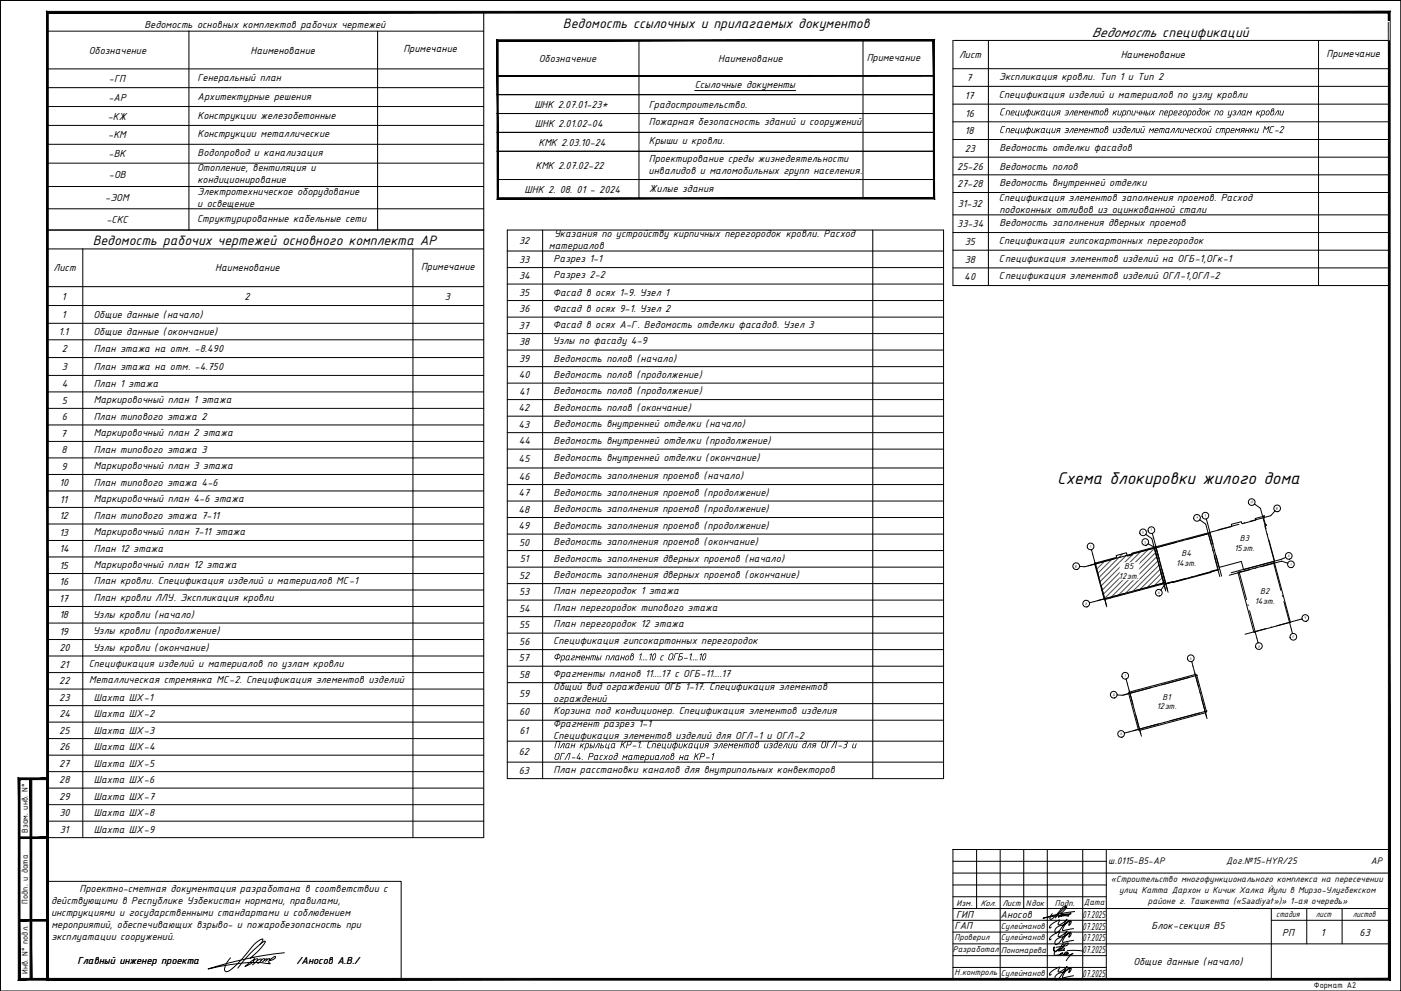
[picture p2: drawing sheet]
<svg xmlns="http://www.w3.org/2000/svg" width="594mm" height="420mm" viewBox="0 0 594 420" stroke-linecap="round" stroke-linejoin="round" font-family="sans-serif">
<defs><g id="words">
<text font-size="7.8" x="448.3" y="205.2">Схема блокировки жилого дома</text>
<g font-size="6.2">
<text x="238.7" y="11.7">Ведомость ссылочных и прилагаемых документов</text>
<text x="463" y="15.5">Ведомость cпецификаций</text>
<text x="39.3" y="103.9">Ведомость рабочих чертежей основного комплекта АР</text>
</g>
<g font-size="4.7">
<text x="61.2" y="11.9">Ведомость основных комплектов рабочих чертежей</text>
<text x="37.6" y="22.7">Обозначение</text>
<text x="228.4" y="26.1">Обозначение</text>
<text x="304.6" y="26.1">Наименование</text>
<text x="367.5" y="25.7">Примечание</text>
<text x="406.7" y="24.6">Лист</text>
<text x="46.2" y="34.7">-ГП</text>
<text x="83.7" y="34.2">Генеральный план</text>
<text x="409.8" y="34.4">7</text>
<text x="423.7" y="34">Экспликация кровли. Тип 1 и Тип 2</text>
<text x="294.6" y="37.2">Ссылочные документы</text>
<text x="409.1" y="41.9">17</text>
<text x="423.6" y="41.4">Спецификация изделий и материалов по узлу кровли</text>
<text x="46" y="42.7">-АР</text>
<text x="83.7" y="42.2">Архитектурные решения</text>
<text x="226.6" y="45.7">ШНК 2.07.01-23*</text>
<text x="275.1" y="45.6">Градостроительство.</text>
<text x="45.7" y="50.7">-КЖ</text>
<text x="83.7" y="50.2">Конструкции железобетонные</text>
<text x="226.8" y="53.8">ШНК 2.01.02-04</text>
<text x="275.1" y="53.1">Пожарная безопасность зданий и сооружений</text>
<text x="409.2" y="49.4">16</text>
<text x="423.6" y="48.9">Cпецификация элементов кирпичных перегородок по узлам кровли</text>
<text x="45.9" y="58.7">-КМ</text>
<text x="83.7" y="58.3">Конструкции металлические</text>
<text x="409.1" y="56.9">18</text>
<text x="423.6" y="56.4">Cпецификация элементов изделий металлической стремянки МС</text>
<text x="540.1" y="56.4">-2</text>
<text x="228.4" y="61.8">КМК 2.03.10-24</text>
<text x="275.1" y="61.1">Крыши и кровли.</text>
<text x="409.1" y="64.4">23</text>
<text x="423.8" y="63.9">Ведомость отделки фасадов</text>
<text x="46" y="66.7">-ВК</text>
<text x="83.8" y="66.3">Водопровод и канализация</text>
<text x="227.1" y="71.7">КМК 2.07.02-22</text>
<text x="275.1" y="68.7">Проектирование среды жизнедеятельности</text>
<text x="405.9" y="71.9">25-26</text>
<text x="423.8" y="71.9">Ведомость полов</text>
<text x="46.2" y="75.6">-ОВ</text>
<text x="83.6" y="72.7">Отопление, вентиляция и</text>
<text x="83.7" y="77.7">кондиционирование</text>
<text x="275.1" y="73.7">инвалидов и маломобильных групп населения.</text>
<text x="83.7" y="82.6">Электротехническое оборудование</text>
<text x="222.4" y="81.7">ШНК 2. 08. 01 - 2024</text>
<text x="275.3" y="81.6">Жилые здания</text>
<text x="405.8" y="79.4">27-28</text>
<text x="423.8" y="79">Ведомость внутренней отделки</text>
<text x="44.6" y="85.3">-ЭОМ</text>
<text x="83.7" y="87.6">и освещение</text>
<text x="406.2" y="87.8">31-32</text>
<text x="423.6" y="85.1">Спецификация элементов заполнения проемов. Расход</text>
<text x="45.1" y="94.5">-СКС</text>
<text x="83.6" y="94.1">Структурированные кабельные сети</text>
<text x="423.8" y="90.1">подоконных отливов из оцинкованной стали</text>
<text x="423.8" y="95.9">Ведомость заполнения дверных проемов</text>
<text x="235" y="100.5">Указания по устройству кирпичных перегородок кровли. Расход</text>
<text x="405.9" y="96.4">33-34</text>
<text x="220.1" y="103.5">32</text>
<text x="232.8" y="105.5">материалов</text>
<text x="409.1" y="103.8">35</text>
<text x="423.6" y="103.4">Спецификация гипсокартонных перегородок</text>
<text x="220.1" y="111.4">33</text>
<text x="234.8" y="111">Разрез 1-1</text>
<text x="409.1" y="111.3">38</text>
<text x="423.6" y="110.9">Cпецификация элементов изделий на ОГБ-1,ОГк-1</text>
<text x="22.7" y="115">Лист</text>
<text x="220.1" y="118.4">34</text>
<text x="234.8" y="118">Разрез 2-2</text>
<text x="408.9" y="118.8">40</text>
<text x="423.6" y="118.4">Cпецификация элементов изделий ОГЛ-1,ОГЛ-2</text>
<text x="220.1" y="125.4">35</text>
<text x="234.4" y="125.4">Фасад в осях 1-9. Узел 1</text>
<text x="26.2" y="127">1</text>
<text x="103.7" y="127">2</text>
<text x="188.7" y="127">3</text>
<text x="26.2" y="134.8">1</text>
<text x="39.6" y="134.7">Общие данные (начало)</text>
<text x="220.2" y="132.4">36</text>
<text x="234.4" y="132.4">Фасад в осях 9-1. Узел 2</text>
<text x="24.9" y="142.1">1.1</text>
<text x="39.6" y="142">Общие данные (окончание)</text>
<text x="220" y="139.4">37</text>
<text x="234.4" y="139">Фасад в осях А-Г. Ведомость отделки фасадов. Узел 3</text>
<text x="26.2" y="149.4">2</text>
<text x="39.8" y="149.4">План этажа на отм. -8.490</text>
<text x="220.1" y="146.4">38</text>
<text x="234.5" y="146">Узлы по фасаду 4-9</text>
<text x="220.1" y="153.4">39</text>
<text x="234.8" y="153.4">Ведомость полов (начало)</text>
<text x="26.2" y="156.9">3</text>
<text x="39.8" y="156.8">План этажа на отм. -4.750</text>
<text x="219.9" y="160.4">40</text>
<text x="234.8" y="160.1">Ведомость полов (продолжение)</text>
<text x="26.2" y="164.2">4</text>
<text x="39.8" y="164.2">План 1 этажа</text>
<text x="220.1" y="167.4">41</text>
<text x="234.8" y="167.1">Ведомость полов (продолжение)</text>
<text x="26.2" y="171.2">5</text>
<text x="39.8" y="170.7">Маркировочный план 1 этажа</text>
<text x="26.2" y="178.1">6</text>
<text x="39.8" y="178.1">План типового этажа 2</text>
<text x="219.9" y="174.5">42</text>
<text x="234.8" y="174.5">Ведомость полов (окончание)</text>
<text x="25.8" y="185.1">7</text>
<text x="39.8" y="184.7">Маркировочный план 2 этажа</text>
<text x="219.9" y="181.4">43</text>
<text x="234.8" y="181.1">Ведомость внутренней отделки (начало)</text>
<text x="219.9" y="188.4">44</text>
<text x="234.8" y="188.1">Ведомость внутренней отделки (продолжение)</text>
<text x="26.1" y="192.2">8</text>
<text x="39.8" y="192.2">План типового этажа 3</text>
<text x="219.9" y="195.9">45</text>
<text x="234.8" y="195.6">Ведомость внутренней отделки (окончание)</text>
<text x="26" y="199.1">9</text>
<text x="39.8" y="198.7">Маркировочный план 3 этажа</text>
<text x="219.9" y="203.5">46</text>
<text x="234.8" y="203.1">Ведомость заполнения проемов (начало)</text>
<text x="25.2" y="206.2">10</text>
<text x="39.8" y="206.2">План типового этажа 4-6</text>
<text x="25.4" y="213.1">11</text>
<text x="39.8" y="212.7">Маркировочный план 4-6 этажа</text>
<text x="219.8" y="210.4">47</text>
<text x="234.8" y="210.1">Ведомость заполнения проемов (продолжение)</text>
<text x="25.2" y="220.1">12</text>
<text x="39.8" y="220.1">План типового этажа 7-11</text>
<text x="219.9" y="217.4">48</text>
<text x="234.8" y="217.1">Ведомость заполнения проемов (продолжение)</text>
<text x="25.2" y="227.2">13</text>
<text x="39.8" y="226.7">Маркировочный план 7-11 этажа</text>
<text x="219.9" y="224.5">49</text>
<text x="234.8" y="224.2">Ведомость заполнения проемов (продолжение)</text>
<text x="220.1" y="231.4">50</text>
<text x="234.8" y="231.1">Ведомость заполнения проемов (окончание)</text>
<text x="25.2" y="234.1">14</text>
<text x="39.8" y="234.1">План 12 этажа</text>
<text x="220.4" y="238.4">51</text>
<text x="234.8" y="238.1">Ведомость заполнения дверных проемов (начало)</text>
<text x="25.2" y="241.2">15</text>
<text x="39.8" y="240.7">Маркировочный план 12 этажа</text>
<text x="220.1" y="245.4">52</text>
<text x="234.8" y="245.2">Ведомость заполнения дверных проемов (окончание)</text>
<text x="25.2" y="248.2">16</text>
<text x="39.8" y="247.7">План кровли. Спецификация изделий и материалов МС-1</text>
<text x="234.8" y="252">План перегородок 1 этажа</text>
<text x="25.1" y="255.1">17</text>
<text x="39.8" y="254.7">План кровли ЛЛУ. Экспликация кровли</text>
<text x="220.1" y="252.4">53</text>
<text x="25.2" y="262.2">18</text>
<text x="39.5" y="261.8">Узлы кровли (начало)</text>
<text x="220.1" y="259.4">54</text>
<text x="234.8" y="259">План перегородок типового этажа</text>
<text x="25.2" y="269.2">19</text>
<text x="39.5" y="268.9">Узлы кровли (продолжение)</text>
<text x="220.1" y="266.4">55</text>
<text x="234.8" y="266">План перегородок 12 этажа</text>
<text x="39.5" y="275.8">Узлы кровли (окончание)</text>
<text x="220.2" y="273.4">56</text>
<text x="234.6" y="273">Спецификация гипсокартонных перегородок</text>
<text x="25.2" y="276.1">20</text>
<text x="220" y="280.4">57</text>
<text x="234.4" y="280">Фрагменты планов</text>
<text x="270.2" y="280">1..0</text>
<text x="279.5" y="280">с ОГБ</text>
<text x="289.5" y="280">-1..0</text>
<text x="25.4" y="283.2">21</text>
<text x="37.6" y="282.7">Спецификация изделий и материалов по узлам кровли</text>
<text x="220.1" y="287.4">58</text>
<text x="234.4" y="287">Фрагменты планов 11....17 с ОГБ-11....17</text>
<text x="25.1" y="290.2">22</text>
<text x="37.8" y="289.7">Металлическая стремянка МС-2. Спецификация элементов изделий</text>
<text x="234.6" y="292.4">Общий вид ограждений ОГБ 1-17. Спецификация элементов</text>
<text x="25.1" y="297.1">23</text>
<text x="39.8" y="297.1">Шахта ШХ-1</text>
<text x="220.1" y="295.4">59</text>
<text x="234.6" y="297.4">ограждений</text>
<text x="25.2" y="304.2">24</text>
<text x="39.8" y="304.2">Шахта ШХ-2</text>
<text x="220.1" y="303.3">60</text>
<text x="234.8" y="302.9">Корзина под кондиционер. Спецификация элементов изделия</text>
<text x="25.1" y="311.1">25</text>
<text x="39.8" y="311.1">Шахта ШХ-3</text>
<text x="220.3" y="311.3">61</text>
<text x="234.4" y="308.3">Фрагмент разрез 1-1</text>
<text x="234.6" y="313.4">Спецификация элементов изделий для ОГЛ-1 и ОГЛ-2</text>
<text x="234.8" y="317.2">План крыльца КР</text>
<text x="267.7" y="317.2">-1.</text>
<text x="273.9" y="317.2">Спецификация элементов изделий для ОГЛ</text>
<text x="354.9" y="317.2">-3 и</text>
<text x="25.2" y="318.1">26</text>
<text x="39.8" y="318.1">Шахта ШХ-4</text>
<text x="220" y="320.2">62</text>
<text x="234.6" y="322.2">ОГЛ -4.</text>
<text x="248.9" y="322.2">Расход материалов на КР</text>
<text x="298.8" y="322.2">-1</text>
<text x="25" y="325.1">27</text>
<text x="39.8" y="325.2">Шахта ШХ-5</text>
<text x="220" y="328.1">63</text>
<text x="234.8" y="327.7">План расстановки каналов для внутрипольных конвекторов</text>
<text x="25.1" y="332.1">28</text>
<text x="39.8" y="332.1">Шахта ШХ-6</text>
<text x="25.1" y="339.1">29</text>
<text x="39.8" y="339.1">Шахта ШХ-7</text>
<text x="25.2" y="346.2">30</text>
<text x="39.8" y="346.2">Шахта ШХ-8</text>
<text x="25.4" y="353.1">31</text>
<text x="39.8" y="353.1">Шахта ШХ-9</text>
<text x="21.6" y="383.4">действующими в Республике Узбекистан нормами, правилами,</text>
<text x="33.8" y="378.4">Проектно-сметная документация разработана в соответствии с</text>
<text x="21.6" y="388.4">инструкциями и государственными стандартами и соблюдением</text>
<text x="405.4" y="389.2">ГИП</text>
<text x="424.2" y="389.2">Аносов</text>
<text x="459" y="389.1">07.2025</text>
<text x="21.8" y="393.4">мероприятий, обеспечивающих взрыво- и пожаробезопасность при</text>
<text x="404.8" y="394">ГАП</text>
<text x="459" y="394.1">07.2025</text>
<text x="488.3" y="394">Блок-секция B5</text>
<text x="21.8" y="398.4">эксплуатации сооружений.</text>
<text x="459" y="399.1">07.2025</text>
<text x="543.7" y="396.7">РП</text>
<text x="560.1" y="396.7">1</text>
<text x="576.5" y="396.7">63</text>
<text x="459" y="404.1">07.2025</text>
<text x="32.9" y="408.6">Главный инженер проекта</text>
<text x="125.7" y="408.6">/Аносов А.В./</text>
<text x="480.6" y="409.3">Общие данные (начало)</text>
<text x="459" y="414.1">07.2025</text>
</g>
<g font-size="4.3">
<text x="469.9" y="366.4">ш.0115-B5-АР</text>
<text x="519.9" y="366.4">Дог.№15-HYR/25</text>
<text x="581.3" y="366.4">АР</text>
</g>
<g font-size="4.2">
<text x="106.2" y="22.7">Наименование</text>
<text x="171.1" y="22.2">Примечание</text>
<text x="475.2" y="24.6">Наименование</text>
<text x="562.5" y="24.2">Примечание</text>
<text x="91.2" y="115">Наименование</text>
<text x="178.6" y="114.6">Примечание</text>
</g>
<g font-size="4">
<text x="471.1" y="373.9">«Строительство многофункционального комплекса на пересечении</text>
<text x="474.6" y="378.7">улиц Катта Дархон и Кичик Халка Йули в Мирзо-Улугбекском</text>
<text x="486.8" y="383.3">районе г. Ташкента («Saadiyat»)» 1-ая очередь»</text>
<text x="541.2" y="388.7">стадия</text>
<text x="558" y="388.8">лист</text>
<text x="573.6" y="388.9">листов</text>
</g>
<g font-size="3.9">
<text x="523.5" y="233.5">15эт.</text>
<text x="525.8" y="229.3">B3</text>
<text x="501.1" y="235.8">B4</text>
<text x="474.5" y="245.5">12эт.</text>
<text x="476.7" y="241.3">B5</text>
<text x="498.7" y="240">14эт.</text>
<text x="534.4" y="252">B2</text>
<text x="532.1" y="256.2">14эт.</text>
<text x="492.9" y="296.6">B1</text>
<text x="490.5" y="300.7">12эт.</text>
<text x="11.9" y="353.1" transform="rotate(-90 11.9 353.1)">Взам. инв. N°</text>
<text x="11.9" y="383.1" transform="rotate(-90 11.9 383.1)">Подп. и дата</text>
<text x="405.7" y="383.9">Изм.</text>
<text x="415.7" y="383.9">Кол.</text>
<text x="425" y="383.9">Лист</text>
<text x="434.9" y="383.9">Nдок</text>
<text x="447.4" y="383.9">Подп.</text>
<text x="459.6" y="383.8">Дата</text>
<text x="424.4" y="393.7">Сулейманов</text>
<text x="404.8" y="398.6">Проверил</text>
<text x="424.4" y="398.7">Сулейманов</text>
<text x="404" y="403.6">Разработал</text>
<text x="424.6" y="403.9">Пономарева</text>
<text x="11.9" y="412.9" transform="rotate(-90 11.9 412.9)">Инв. N° подл.</text>
<text x="404.7" y="413.6">Н.контроль</text>
<text x="424.4" y="413.7">Сулейманов</text>
<text x="557.1" y="418.7">Формат А2</text>
</g>
<g font-size="1.6">
<text x="530.3" y="213.5" transform="rotate(-15 530.3 213.5)">10</text>
<text x="542" y="214.9" transform="rotate(165 542 214.9)">Ж</text>
<text x="507.3" y="220.2" transform="rotate(-16 507.3 220.2)">9</text>
<text x="510.9" y="219.2" transform="rotate(-14 510.9 219.2)">1</text>
<text x="484.4" y="226.3" transform="rotate(-15 484.4 226.3)">9</text>
<text x="488" y="225.3" transform="rotate(-15 488 225.3)">1</text>
<text x="462.3" y="232.2" transform="rotate(-14 462.3 232.2)">1</text>
<text x="485.8" y="229.3" transform="rotate(166 485.8 229.3)">Е</text>
<text x="456.8" y="239.4" transform="rotate(165 456.8 239.4)">Ж</text>
<text x="546.1" y="236.3" transform="rotate(-10 546.1 236.3)">А</text>
<text x="547.2" y="239.8" transform="rotate(-11 547.2 239.8)">1</text>
<text x="491" y="251.9" transform="rotate(-10 491 251.9)">А</text>
<text x="460.2" y="256.5" transform="rotate(-10 460.2 256.5)">А</text>
<text x="553.2" y="262.6" transform="rotate(-12 553.2 262.6)">9</text>
<text x="533.5" y="274.5" transform="rotate(-15 533.5 274.5)">А</text>
<text x="548.1" y="270.6" transform="rotate(-17 548.1 270.6)">Е</text>
<text x="504.7" y="279.7" transform="rotate(-16 504.7 279.7)">6</text>
<text x="476.9" y="287.1" transform="rotate(-15 476.9 287.1)">1</text>
<text x="471.9" y="295.1" transform="rotate(-10 471.9 295.1)">Д</text>
<text x="475" y="311.8" transform="rotate(-11 475 311.8)">А</text>
</g>
</g></defs>
<path d="M.1 .2v420M.1 .2h594v420h-594zM594.1 .2v420" fill="none" stroke="#000" stroke-width=".42"/>
<g fill="#000" stroke="#000" stroke-width=".42">
<path d="M593.9 420.1l.2 .1z"/>
<path d="M8.1 355.5h12v-.7zM8.1 354.8h12l-12 .7z"/>
<path d="M8.1 390.5h12v-.7zM8.1 389.8h12l-12 .7z"/>
<path d="M8.5 414.8l-.7 .7 12-.7zM7.8 415.5l12-.7 .7 .7zM19.8 330.5v84.3l.7 .7zM20.5 329.8v85.7l-.7-85zM8.5 330.5h11.3l.7-.7zM7.8 329.8h12.7l-12 .7zM7.8 329.8l.7 85v-84.3zM7.8 329.8l.7 85-.7 .7z"/>
<path d="M12.8 330.2v85h.7zM12.8 330.2h.7v85z"/>
<path d="M20.5 414.8l-.7 .7 568.9-.7zM19.8 415.5l568.9-.7 .8 .7zM588.7 5.5v409.3l.8 .7zM588.7 5.5l.8-.7v410.7zM20.5 5.5h568.2l.8-.7zM19.8 4.8h569.7l-569 .7zM19.8 4.8l.7 410v-409.3zM19.8 4.8l.7 410-.7 .7z"/>
</g>
<!-- layer: 0 -->
<g fill="none" stroke="#000" stroke-width=".42">
<path d="M211 17.1h185v59h-184.8M270.9 17.1v67M365.9 17.1v67M404.1 17.1h185v104h-185zM419.1 17.1v104M559.1 17.1v104M210.6 32.1h185M294.6 38.4h42.8M404.1 29.1h185M404.1 36.6h185M210.6 48.1h185.4M210.6 40.1h185.4"/>
<path d="M210.6 56.1h185.4M404.1 44.2h185M404.1 51.6h185M404.1 59.1h185M210.6 64.1h185.4M404.1 66.6h185M404.1 74.1h185M20.1 97.5h185v257.6h-185zM211.2 84.1h184.8M215.1 97.5h185v232.6h-185zM230.1 97.5v232.6M370.1 97.5v232.6"/>
<path d="M404.1 81.6h185M404.1 91.1h185M404.1 98.6h185M20.1 105.5h185M35.1 105.5v249.6M175.1 105.5v249.6M215.1 106.4h185M215.1 113.5h185M404.1 106.1h185M404.1 113.6h185M20.1 121.5h185M20.1 129.5h185"/>
<path d="M20.1 137.1h185M215.1 120.4h185M215.1 127.4h185M215.1 134.5h185M20.1 144.1h185M20.1 151.6h185M20.1 159.2h185M215.1 141.4h185M215.1 148.4h185M215.1 155.4h185M20.1 166.2h185M20.1 173.1h185"/>
<path d="M215.1 162.4h185M215.1 169.4h185M215.1 176.4h185M20.1 180.2h185M20.1 187.2h185M20.1 194.1h185M215.1 183.4h185M215.1 190.4h185M215.1 198.4h185M20.1 201.2h185M20.1 208.2h185M20.1 215.1h185"/>
<path d="M215.1 205.4h185M215.1 212.4h185M215.1 219.4h185M20.1 222.2h185M20.1 229.2h185M20.1 236.1h185M215.1 226.4h185M215.1 233.4h185M464 238.8l9.5-2.5-.2-.8 4.4-1.1 .3 1.4 2.1-.6-.2-.6 9.7-2.6 4 15.5-25.3 6.9zM489.9 231.9l22.6-6 4 15.5-3 .8 .1 .5-16.3 4.3-.1-.4-3 .8zM512.8 225.8l9.6-2.6-.3-.9 4.3-1.1 .2 .9 5.9-1.6-.2-.7 3.5-.9 .3-.3v.9l-.3 .1 .8 2.8 .3-.1 .1 .5-.7 .2 4.1 15-13.1 3.5-.9-3.5-9.5 2.6zM20.1 243.2h185"/>
<path d="M20.1 250.1h185M20.1 257.1h185M215.1 240.5h185M215.1 247.4h185M215.1 254.4h185M524.9 242.6l15.5-4.1 6.8 25.4-15.5 4.2zM20.1 264.2h185M20.1 271.1h185M20.1 278.1h185M215.1 261.5h185M215.1 268.4h185M215.1 275.4h185"/>
<path d="M20.1 285.2h185M20.1 292.1h185M20.1 299.2h185M215.1 282.4h185M215.1 289.4h185M215.1 298.3h185M478.8 293.5l28.2-7.6 .4 .2 4.2 15.7h-.3l.1 .3-28.3 7.6-.4-.2-4.1-15.7zM20.1 306.2h185M20.1 313.1h185M215.1 305.4h185M215.1 314.2h185M20.1 320.2h185"/>
<path d="M20.1 327.2h185M20.1 334.1h185M215.1 323.1h185M20.1 341.2h185M20.1 348.1h185M20.1 373.7h150v41.5h-150zM445.7 393.1l-.6 .4-.1-.3a6.2 6.2 0 0 1 4.3-3.2l-.6 2a5.7 5.7 0 0 0 3.8-2.3l-.7 1.1a9.4 9.4 0 0 1-4.1 4.7 1.81 1.81 0 0 1 1.4-2.9 9.5 9.5 0 0 0 4.8-2.4l-.7 2.1a1.33 1.33 0 0 0 .8-2 4.1 4.1 0 0 0-3.3 3.3v.9l4.5-.8"/>
</g>
<path d="M464.3 238.4l4.9 18.4M488.9 232.5l-27.5 7.4M489.3 231.7l4.9 18.4M490 231.4l5.3 19.7M512.8 226.1l-22.9 6.2M494.3 246.9l-29 7.8M516.9 241.5l-22.9 6.2M478.8 292.8l4.9 18.4M506.7 285.4l4.9 18.3M507.8 286.3l-31.4 8.4M511.9 301.4l-31.4 8.4" fill="none" stroke="#000" stroke-width=".42"/>
<!-- layer: . -->
<g fill="none" stroke="#45494e" stroke-width=".42">
<path d="M465.7 238.4l-1.3 1.3M468.8 237.6l-4 3.9M471.9 236.7l-6.6 6.6M476.1 234.8l-10.3 10.3M477.9 235.2l-11.6 11.6M481 234.3l-14.3 14.3M484.1 233.5l-16.9 16.9M487.2 232.7l-19.5 19.4M489.6 232.5l-21.4 21.4M490.1 234.2l-19.4 19.4M490.5 236l-16.7 16.8M491 237.8l-14.2 14.2"/>
<path d="M491.5 239.6l-11.6 11.6M492 241.3l-9 9M492.4 243.1l-6.4 6.4M492.9 244.9l-3.8 3.8M493.4 246.6l-1.3 1.3"/>
</g>
<g fill="none" stroke="#000" stroke-width=".42">
<path d="M532.1 213.8l2.4 1.7 2.3 8.7M540.6 216.7l-1.8 2-8.7 2.3M462.9 233.2l2.8 10.6M472.5 236.9l-12.5 3.4-2.1-.1M475.1 236.3h-.4M486 226.7l2.4 1.6 2.3 8.8M488.7 226.3l2.8 10.6M489.7 232.3l-12.5 3.4M491.3 239.3l.1 .3M492.1 239.1l.1 .3M498.8 229.9l-8.9 2.4-2.9-1.7M501.4 229.2l-.4 .1"/>
<path d="M508.9 220.5l2.4 1.7 2.3 8.8M511.6 220.2l2.8 10.6M512.4 226.3l-8.9 2.3M514.2 233.2l.1 .3M514.9 235.7l2.3 8.8M515 233l.1 .3M515.7 235.5l2.3 8.8M525.4 222.3l-8.8 2.3M527.9 221.6l-.4 .1M537.4 226.4l.1 .4M538.1 229l2.3 8.7M540.1 238.7l3.1 11.6"/>
<path d="M545.1 236.3l-1.8 .9-21.2 5.6M545.9 238.8l-2.4-.9-8.8 2.4M466.3 246l.1 .3M467 248.5l2.3 8.8M476.6 251.7l-14.4 3.8M479.1 251l-.3 .1M492 241.8l2.3 8.8M492.8 241.6l2.3 8.8M493.9 247.1l-12.6 3.3M502.9 245.2l-8.9 2.5-1.7 2.3M505.5 244.6l-.4 .1M516.5 241.6l-8.9 2.4"/>
<path d="M525.5 242.6l3.1 11.6M529.2 256.4l.1 .4M529.9 258.9l3.6 13.5M530 241.5l-8.7 2.4M532.5 240.8l-.3 .2M543.7 252.5l.1 .4M544.4 255l3.6 13.5M536.7 266.5l-8.7 2.4M539.2 265.9l-.3 .1M552 262.5l-10.6 2.8M477.6 288.1l2.8 10.6M487.9 291.6l-11.9 3.2-2.1-.1"/>
<path d="M490.4 290.9l-.4 .1M504.5 287.1l-11.9 3.3M505.4 280.6l2.8 10.6M508.8 293.4l.1 .4M509.5 295.9l2.3 8.8M481 300.8l.1 .4M481.6 303.4l2.4 8.7M491.3 306.9l-14.4 3.9M493.9 306.2l-.4 .1M508.6 302.3l-12.5 3.3"/>
<circle cx="507.6" cy="219.6" r="1.42"/>
<circle cx="511.1" cy="218.6" r="1.42"/>
<circle cx="530.8" cy="212.9" r="1.42"/>
<circle cx="541.6" cy="215.5" r="1.42"/>
<circle cx="462.4" cy="231.7" r="1.42"/>
<circle cx="484.7" cy="225.7" r="1.42"/>
<circle cx="485.6" cy="229.8" r="1.42"/>
<circle cx="488.2" cy="224.8" r="1.42"/>
<circle cx="546.5" cy="235.7" r="1.42"/>
<circle cx="547.4" cy="239.2" r="1.42"/>
<circle cx="456.3" cy="240.1" r="1.42"/>
<circle cx="460.6" cy="255.9" r="1.42"/>
<circle cx="491.4" cy="251.3" r="1.42"/>
<circle cx="504.9" cy="279.1" r="1.42"/>
<circle cx="533.8" cy="273.9" r="1.42"/>
<circle cx="548.4" cy="270" r="1.42"/>
<circle cx="553.5" cy="262" r="1.42"/>
<circle cx="472.3" cy="294.5" r="1.42"/>
<circle cx="477.1" cy="286.5" r="1.42"/>
<circle cx="475.4" cy="311.2" r="1.42"/>
</g>
<!-- layer: 0 -->
<g fill="#fff" stroke="#fff" stroke-width=".42">
<path d="M475 238.6v7.2l7.9-7.2zM475 245.8l7.9-7.2v7.2z"/>
<path d="M499.3 233.1v7.2l7.9-7.2zM499.3 240.3l7.9-7.2v7.2z"/>
<path d="M524 226.6v7.1l7.9-7.1zM524 233.7l7.9-7.1v7.1z"/>
<path d="M532.7 249.2v7.2l7.9-7.2zM532.7 256.4l7.9-7.2v7.2z"/>
<path d="M491 293.8v7.2l7.9-7.2zM491 301l7.9-7.2v7.2z"/>
</g>
<g fill="#000">
<path d="M491.8 54.4l2 .1-.3 1.9-.3-.1 .3-1.6h-.5l-.5 1.7-.2-.1 .4-1.6h-.6l-.5 1.6-.2 .1zM497.3 54.4h1l-.5 1.9h-.3l.4-1.6h-.3l-1.3 1.7zM499.3 54.4h.9l-.5 2-.2-.1 .4-1.6h-.4l-1.2 1.7zM500 47.1l.8-.3 .5 .2-.2 .8-1.3 .6 1.1 .1v.3l-1.4-.1 .3-.7 1.2-.6v-.2zM500.7 54.4h.3l-.3 1.7h.8l.4-1.7h.3l-.6 2h-1l-.3-.3zM502.7 54.4h.2l.1 .8h.7l.2-.8h.3l-.6 2v-.9l-1.1-.3zM506.6 54.6l1.2-.2-1 .5-.3 1.1 .8 .1v.3h-.7l-.4-.3zM508.3 54.4h.3l-.2 .9 1.4-.9-.9 .9 .3 1.1-.6-.9-.5 .9-.3-.1zM511.8 46.9l.3 .1-.2 .8 1.4-.9-.9 .9 .4 1.1-.7-.9-.5 .9h-.3zM515.4 46.9l1.1-.1 .3 .3-.4 1.8-.3-.1 .4-1.4-.2-.3h-.6l-.5 1.8-.3-.1zM515.9 54.6l1.2-.2-1 .5-.3 1.1 .8 .1v.3l-1.1-.3zM517.5 54.4l2 .1-.4 1.9-.2-.1 .3-1.6h-.5l-.5 1.7-.2-.1 .4-1.6h-.6l-.5 1.6h-.3z"/>
<path d="M521.1 46.9h.2l-.2 1.7h.7l.5-1.7 .3 .1-.7 2.5-1.4 .3v-.3l1.1-.1 .1-.5h-.8l-.3-.4zM523 47.1l.8-.3 .5 .3-.4 .8 .1 .5-.5 .5-.9-.3h1l.1-.5-.5-.3 .7-.2 .1-.4zM524.1 54.4l.7 .8 1.1-.8-.5 2-.2-.1 .3-1.4-.8 .6-.4-.6-.4 1.4-.3 .1zM525.5 46.9l.9 .1-.5 1.9-.3-.2 .4-1.6h-.3l-1.3 1.8zM528.4 54.4h.2l-.1 .8h.9l.2-.8h.3l-.6 2v-.9h-.9l-.3 .9-.2-.1zM529.1 46.9l.7 .8 1.1-.8-.5 2-.2-.2 .3-1.3-.8 .6-.4-.6-.4 1.5h-.3zM530.4 54.4h.2l-.2 .9 1.4-.9-.9 .9 .4 1.1-.6-.9-.6 .9-.2-.1zM533.1 46.9h.2l-.2 .9 1.2-.9 .3 .1-1 .8 .4 1.1-.6-.9-.6 .9h-.2zM532.3 54.4h.3l-.2 1.7h.7l.4-1.7h.3l-.6 2h-.9l-.4-.3zM536.2 53.5h.3l.5 1.2 1.3-1.2-.7 2.9-.3-.1 .6-2.2-1.1 1-.4-1-.7 2.2h-.3zM539 53.6l1.3-.1-1.4 .6-.4 1.7 1.1 .3-.1 .3h-1l-.3-.5zM541.6 46.9h.9l-.5 2-.3-.2 .4-1.6h-.3l-1.3 1.8z"/>
<path d="M542.9 46.9h.3l-.2 1.7h.7l.5-1.7h.3l-.7 2-1.2-.3zM257.2 277.9h1l.4 .3-.5 1.8 .1-1.8h-.8l-.4 1.7h-.3zM259.8 278l.9-.1-.5 2.1-.3-.2 .5-1.6h-.4l-1.3 1.8zM263.5 277.9l.3 .1-.3 .8h1l.2-.8h.3l-.6 2v-.9h-.9l-.3 .8h-.3zM275.4 277.6l1.1-.6-.9 3 .5-2.5-.5 .4zM296.7 277.7l1-.7-.8 3 .5-2.5-.5 .4zM257 315.2h.3l-.4 1.5 .2 .2h.7l.4-1.7h.3l-.3 2.5-.2-.5-1.4-.2zM263.8 314.2l.2 .2-.2 1.2 1.8-1.3-1.2 1.2 .4 1.7-.7-1.5-.5 .4-.3 1.1-.3-.1zM324.4 315.2h.2l-.4 1.5 .3 .2h.6l.5-1.7h.3l-.6 2h-.9l-.5-.3zM326.4 315.3l.9-.2 .4 .3-.4 .8 .1 .5-.4 .5-1-.2 .1-.2 .9 .1 .1-.5-.5-.3 .8-.3-.1-.3-.8 .1zM333.1 315.2h.9l-.4 1.9-.3-.1 .4-1.6h-.4l-1.3 1.8zM334.6 315.2l.3 .1-.4 1.4 .2 .2h.6l.5-1.6 .3-.1-.6 2-1.3-.3z"/>
<path d="M343.2 315.2h.9l-.5 2-.3-.2 .5-1.6h-.4l-1.3 1.8zM351.1 314.3l1.6 .1-1.3 .1-.9 2.7zM354 314.3h1l-.7 2.9-.3-.2 .7-2.5h-.5l-1.6 2.7zM281.1 320.2l.9 .1-.6 1.9-.3-.2 .5-1.6h-.3l-1.3 1.8zM288.4 320.2h.3l-.2 .8h.9l.3-.9 .3 .2-.7 1.9 .1-.8h-1l-.2 .8h-.3zM294.9 319.3l.3 .1-.4 1.2 1.7-1.4 .2 .2-1.2 1.1 .4 1.7-.7-1.5-.5 .4-.3 1.1h-.3z"/>
<path d="M494.7 54.7l-.4 1.2 .7 .2 .6-1.4zM494.4 54.6l1.6-.2-.3 2-1.5-.1z"/>
<path d="M494.3 47.2l-.2 .6h.9l-.1-.6zM494 47.2l.6-.4 .7 .3-.1 .9h-1.2l-.1 .4 1.1 .2v.3l-1.4-.2z"/>
<path d="M495.9 46.9h1.2l.3 .5-.4 1.2-1.3 .3-.4 .9zM496.2 47.1l-.4 1.5 1-.1 .3-1.2z"/>
<path d="M498.2 47.2l-.2 .6h1v-.6zM497.9 47.2l.7-.4 .6 .2v1h-1.3v.3l.1 .3h.9v.3l-1.3-.2z"/>
<path d="M501.9 47.2l.9-.4 .5 .4-.3 1.3-.4 .4h-.6l-.5-.4zM502.3 47.2l-.5 1 .2 .4 .7-.2 .3-.9-.2-.3z"/>
<path d="M503.9 46.9h1.1l.3 .5-.4 1.2-1.2 .3-.5 .9zM504.1 47.1l-.4 1.5 1-.2 .3-1.2z"/>
<path d="M505.9 47.1l.8-.3 .6 .6-.3 1.1-.7 .4-.8-.4zM506.2 47.2l-.4 1.1 .2 .3 .7-.2 .2-.8-.1-.4z"/>
<path d="M504.9 54.8l-.2 .4h.9v-.5zM504.7 54.6l.7-.3 .5 .3v.9h-1.2l-.2 .4 1.2 .5-1.4-.1z"/>
<path d="M509.7 47.2l.7-.4 .7 .4-.1 1.1-.6 .6h-.7l-.2-.3zM510.2 47.2l-.5 1 .3 .4 .6-.2 .3-.9-.2-.3z"/>
<path d="M508.4 46l.8-.1 .3 .6-.6 2.1-1 .3-.4-.4 .3-1.3 1.3-.4 .1-.4zM508.2 47.2l-.4 1 .2 .4 .6-.2 .4-1.3z"/>
<path d="M510.3 54.7l.8-.4 .6 .5-.3 1-.5 .6h-.7l-.3-.4zM510.6 54.7l-.4 1.3 .6 .1 .6-1.2z"/>
<path d="M512.2 54.4h.3l-.2 1.7h.7l.5-1.7h.3l-.6 2h-1l-.3-.3zM512.8 53.5l.8-.1 .1 .3h-.9z"/>
<path d="M517.4 47.2l.9-.4 .5 .4-.2 1.1-.5 .6h-.6l-.4-.3zM517.7 47.2l-.4 1.1 .3 .3 .6-.2 .3-.8-.2-.4z"/>
<path d="M520.2 54.4h1.1l.3 .5-.5 1.3-1.2 .2-.4 .9zM520.4 54.7l-.4 1.4h.8l.5-1.4z"/>
<path d="M522.4 54.7l-.2 .5h.9v-.5zM522.2 54.6l.7-.3 .5 .3v.9h-1.3l-.1 .4 .2 .2h.9v.3l-1.3-.1z"/>
<path d="M527.1 47.2l-.4 1.3 .7 .1 .6-1.5zM526.9 47l1.4-.1-.3 1.6 .1 .4-1.6-.1z"/>
<path d="M526.4 54.6l1.5-.2-.5 2-.1-.9-1.4 .9 .7-.9-.4-.4zM526.6 54.8l.1 .4h.7l.2-.5z"/>
<path d="M535 46.9h1.2l.3 .5-.4 1.2-1.3 .3-.5 .9zM535.3 47.1l-.4 1.5h.9l.4-1.3z"/>
<path d="M537.1 47l.8-.2 .5 .5-.3 1.2-.6 .4h-.5l-.4-.5zM537.3 47.2l-.3 1.3 .5 .1 .4-.3 .2-1z"/>
<path d="M539.5 46.3l-.2 .6 .7-.3v-.3zM539.3 46.1l.7-.2 .4 .5-.3 .5 .3 .3-.3 1.2-.7 .5-.8-.4zM539.3 47.2l-.4 1.1 .3 .3 .6-.2 .3-.8-.2-.4z"/>
<path d="M261.5 278.2l-.4 1.2 .2 .3 .6-.1 .5-1.4zM261.2 278.1l1.5-.2-.4 1.7 .2 .4-1.7-.2z"/>
<path d="M265.5 278.1l.8-.2 .5 .4-.3 1.2-.6 .5-.8-.5zM265.7 278.3l-.3 1 .3 .4 .5-.3 .3-.8-.1-.4z"/>
<path d="M268 277.3l-.3 .7 .7-.4zM267.6 277.2l.8-.2 .3 .3-.1 2.1-.8 .6-.7-.5zM267.8 278.3l-.5 1 .3 .4 .6-.3 .3-.8-.2-.4z"/>
<path d="M277.5 277.3l-.7 1.4 .2 1 .5-.4 .3-1 .1-.8zM277 277.3l1-.3 .2 .9-.5 1.6-.9 .5-.3-1.2z"/>
<path d="M288.1 277.1l1.6-.1-.1 .3h-1.2l-.2 .9 1 .1 .3 .8-.7 .8-1.3 .1zM288.1 278.5l-.3 1.2 1.1-.2 .2-.9z"/>
<path d="M298.8 277.3l-.7 1.3 .1 1.1 .5-.3 .5-1.3-.1-.7zM298.3 277.3l1-.3 .2 1.1-.5 1.4-.9 .5-.4-.9z"/>
<path d="M254.9 315.2h.3l-.2 .8 1.1 .3-.4 .9h-1.3zM254.9 316.3l-.1 .6 .9-.1v-.4z"/>
<path d="M259.7 315.5l-.4 1.2 .2 .2 .7-.1 .4-1.4zM259.4 315.4l1.5-.2-.4 1.6 .2 .4-1.6-.2z"/>
<path d="M266.2 314.3h1.2l.4 .9-.7 .8h-1.1l-.5 1.2zM266.4 314.5l-.3 1.2 1.1-.1 .3-.9z"/>
<path d="M320.9 314.7l-.1 .6 .7-.4-.1-.4zM320.8 314.5h1l-.2 .7 .3 .7-.3 1-1 .3-.5-.7zM320.8 315.6l-.4 1 .4 .3 .5-.2 .3-.8-.1-.4z"/>
<path d="M328.9 314.3h.9l.2 .5-.6 2.1-.9 .3-.5-.5 .3-1.1 .4-.4 .9-.1 .1-.3zM328.6 315.6l-.3 1 .3 .3 .6-.2 .3-1.3z"/>
<path d="M330.6 315.6l-.1 .4h.9l-.1-.6zM330.5 315.4l.9-.3 .4 .4-.1 .8h-1.3l-.1 .4 1.1 .5-1.3-.2z"/>
<path d="M336.6 315.2l.3 .1-.3 1.4 .2 .2h.6l.5-1.6 .3-.1-.6 2h-.9l-.4-.3zM337.2 314.3l.8-.1 .1 .3h-.8z"/>
<path d="M341.1 314.3h.9l.2 .5-.6 2.1-1 .3-.5-.5 .4-1.3 1.3-.3 .1-.3zM340.8 315.6l-.4 1.1 .4 .2 .5-.2 .4-1.3z"/>
<path d="M344.6 315.4l1.6-.2-.6 2v-.9l-1.4 .9 .6-.9-.3-.4zM345 315.5l-.1 .5h.8l.1-.6z"/>
<path d="M349.1 314.7l-.6 1.8 .4 .4 .7-.3 .5-1.5-.3-.6zM348.8 314.5l1.1-.3 .5 .7-.5 1.8-.9 .5-.8-.6z"/>
<path d="M278.3 320.5l-.4 1.3 .6 .1 .4-.3 .3-1.2zM278.1 320.3l1.5-.1-.4 1.6 .1 .4-1.6-.1z"/>
<path d="M282.6 320.3l.8-.2 .5 .6-.3 1.1-.7 .4-.8-.5zM282.8 320.5l-.4 1.1 .3 .3 .6-.2 .3-.8-.2-.4z"/>
<path d="M285.1 319.6l-.2 .7 .7-.6zM284.9 319.4h.9l.1 .4-.3 .4 .4 .6-.5 1.2-.8 .2-.5-.6zM284.9 320.5l-.4 1.1 .3 .3 .6-.2 .2-.8-.1-.4z"/>
<path d="M290.8 320.5l-.4 1.4h.6l.7-1.5zM290.5 320.4l.5-.3 1 .1-.3 2-1.5-.2z"/>
<path d="M297.2 319.4l1.2-.2 .5 .9-.6 .8-1.2 .1-.5 1.2zM297.5 319.5l-.3 1.2 1-.1 .4-.4-.1-.5z"/>
<circle cx="294.9" cy="279.8" r=".2"/>
<circle cx="295.6" cy="279.7" r=".2"/>
<circle cx="246.9" cy="322" r=".2"/>
</g>
<path d="M404.1 17.1v-8h185v8" fill="none" stroke="#fff" stroke-width=".42"/>
<g fill="#000" stroke="#000" stroke-width=".42">
<path d="M210.7 16.9l.5 .5 185-.5zM211.2 17.4l185-.5-.5 .5zM396.2 16.9l-.5 .5 .6 67zM395.7 17.4l.6 67-.5-.5zM210.8 84.4h185.5l-.5-.5zM211.3 83.9h184.5l-185 .5zM210.7 16.9l.1 67.5 .5-.5zM210.7 16.9l.5 .5 .1 66.5z"/>
<path d="M211.2 32h184.8zM211.2 32.2l184.8-.2z"/>
</g>
<path d="M20.1 5.2h185v92.3h-185zM20.1 13.2h185M80.1 13.2v84.3M160.1 13.2v84.3M20.1 29.2h185M20.1 37.2h185M20.1 45.2h185M20.1 53.2h185M20.1 61.2h185M20.1 69.2h185M20.1 79.1h185M20.1 88.5h185" fill="none" stroke="#000" stroke-width=".42"/>
<g fill="none" stroke="#000" stroke-width=".42">
<path d="M404.1 360.2h185v55h-185zM404.1 370.2h185M404.1 375.2h65M404.1 365.2h65M414.1 360.2v25M424.1 360.2v55M434.1 360.2v25M444.1 360.2v55M459.1 360.2v55M469.1 360.2v55M404.1 385.2h185M404.1 380.2h65"/>
<path d="M404.1 390.2h65M404.1 395.2h65M445.7 398.1l-.6 .4-.1-.3a6 6 0 0 1 4.3-3.2l-.6 2a5.7 5.7 0 0 0 3.8-2.3l-.7 1.2a9.5 9.5 0 0 1-4.1 4.6 1.81 1.81 0 0 1 1.4-2.9 9.5 9.5 0 0 0 4.8-2.4l-.7 2.1a1.33 1.33 0 0 0 .8-2 4.1 4.1 0 0 0-3.3 3.3v.9l4.5-.8M446.2 387.4l-.8 1.1a.68 .68 0 0 0-.2 1.1 .68 .68 0 0 0 1.1-.1l4.3-4.7 1.3-.8-.4 1-4 4.2M450.9 387.9l.7-.3-.6 .8M451.4 385l.9-.6a3 3 0 0 1-1.6 2.2l-1 .8 .6-.1v.7l-1.5 .9 1.1-1 1-.4-.8 1.1M451.6 387.9l.6-.4-.4 .6M452.2 387.8l.5-.3-.4 .5M455.7 386.5a72.8 72.8 0 0 0-13.4 2.8l6.6-1.1 4.3 .2-.3-.3 .3-.5 .9-.5-.3 .5-.7 .2-.1-.3-.4 .3M539.1 390.2h50M539.1 385.2v30M554.1 385.2v15"/>
<path d="M569.1 385.2v15M97.7 406.1a6.3 6.3 0 0 0-2.3 5.5l.6 .4a11 11 0 0 0 5.4-4.2l5.4-6.3a7 7 0 0 1 4.7-3.3l-.7 1.6a65.6 65.6 0 0 0-9.9 10.7M109 407.3l1.2-.7 .6 .1-.3 .8-1.2 1.1M110.2 400.5l1.2-1 1.1-.4-.4 1-1.5 1.9-4.5 4.3 1.1-.5a1.14 1.14 0 0 1 .7 1.1 1.14 1.14 0 0 1-.7 1l-3.3 1.9 2.8-2.4a2.15 2.15 0 0 1 2.6-.7l-2.2 2.4M110.6 407.3l.9-.7 .7-.1v.6l-.9 .7M112.2 407.1l1.1-.6-.7 1.1M120.6 403.9a166.6 166.6 0 0 0-32.4 6.9 71.2 71.2 0 0 1 22.9-2.6l3.5 .4a.72 .72 0 0 1-.7-.6 .72 .72 0 0 1 .3-.8l2-1.6h.6a2.13 2.13 0 0 1-2.6 1.5v-.7l-1 .6M404.1 400.2h185M404.1 405.2h65M404.1 410.2h65M445.7 413.1l-.6 .4-.1-.3a6 6 0 0 1 4.3-3.2l-.6 2a5.7 5.7 0 0 0 3.8-2.3l-.7 1.1a9.5 9.5 0 0 1-4.1 4.7 1.81 1.81 0 0 1 1.4-2.9 9.5 9.5 0 0 0 4.8-2.4l-.7 2.1a1.33 1.33 0 0 0 .8-2h-.2a5.6 5.6 0 0 0-3.3 4l.6 .2 4.1-.8"/>
</g>
<!-- layer: 1 -->
<path d="M447.8 401.7l3.3-.5a1.3 1.3 0 0 0 1.8-1.4 4.3 4.3 0 0 0-2.8 2.5v.6l1.3-.6a1.72 1.72 0 0 0-2.6 .9l2.6-.2M449.9 402.1l-2.2 1.1a.98 .98 0 0 0-.8 1.3 .98 .98 0 0 0 1.6 .4l2.2-.9-.3-.1-.9 .9a3 3 0 0 0 3.1-1.1 .86 .86 0 0 0-1 .2 .86 .86 0 0 0-.1 1l1.4-.4 .2-.4a.68 .68 0 0 0-.8 .9l2.6-.7a6.7 6.7 0 0 0-2.8 3M450.7 400.5l.2-.3-2.9 3.1a1.06 1.06 0 0 1-1.2-.5 1.06 1.06 0 0 1 .3-1.4l-.1 1.7M452.6 403.1l6.6 .1" fill="none" stroke="#000" stroke-width=".42"/>
<use href="#words"/>
</svg>
